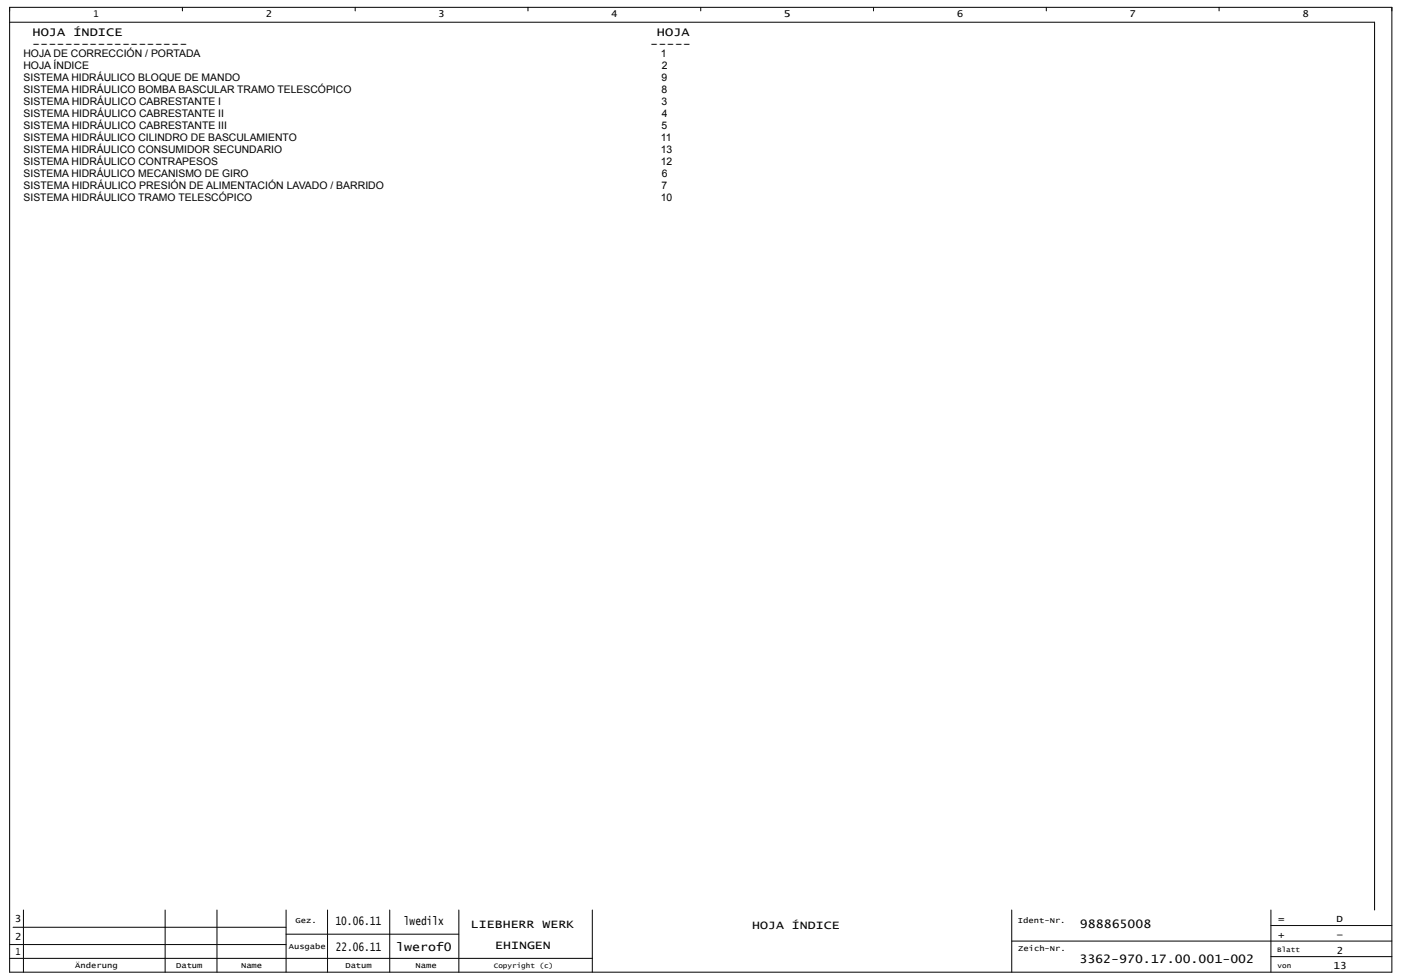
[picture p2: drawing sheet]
<svg xmlns="http://www.w3.org/2000/svg" width="582mm" height="406mm" viewBox="0 0 582 406" stroke-linecap="round" stroke-linejoin="round" font-family="sans-serif">
<defs><g id="words">
<g font-size="5">
<text x="13.5" y="14.9">HOJA ÍNDICE</text>
<text x="272.9" y="14.9">HOJA</text>
<text x="13.3" y="19.9">-------------------</text>
<text x="270.1" y="19.9">-----</text>
</g>
<g font-size="4.9">
<text x="139.4" y="384.4">10.06.11</text>
<text x="167.8" y="384.4">lwedilx</text>
<text x="195.6" y="385.8">LIEBHERR WERK</text>
<text x="312.5" y="386.1">HOJA ÍNDICE</text>
<text x="448.6" y="385.8">988865008</text>
<text x="139.5" y="395.1">22.06.11</text>
<text x="164.6" y="395.1">lwerof0</text>
<text x="205.7" y="394.4">EHINGEN</text>
<text x="448.4" y="400.2">3362-970.17.00.001-002</text>
</g>
<g font-size="4.3">
<text x="9.7" y="23.6">HOJA DE CORRECCIÓN / PORTADA</text>
<text x="274.5" y="23.6">1</text>
<text x="9.7" y="28.6">HOJA ÍNDICE</text>
<text x="274.9" y="28.6">2</text>
<text x="9.8" y="33.6">SISTEMA HIDRÁULICO BLOQUE DE MANDO</text>
<text x="274.8" y="33.6">9</text>
<text x="9.8" y="38.6">SISTEMA HIDRÁULICO BOMBA BASCULAR TRAMO TELESCÓPICO</text>
<text x="274.8" y="38.6">8</text>
<text x="9.8" y="43.6">SISTEMA HIDRÁULICO CABRESTANTE I</text>
<text x="274.8" y="43.6">3</text>
<text x="9.8" y="48.6">SISTEMA HIDRÁULICO CABRESTANTE II</text>
<text x="9.8" y="53.6">SISTEMA HIDRÁULICO CABRESTANTE III</text>
<text x="274.8" y="53.6">5</text>
<text x="274.9" y="48.6">4</text>
<text x="9.8" y="58.6">SISTEMA HIDRÁULICO CILINDRO DE BASCULAMIENTO</text>
<text x="274.5" y="58.6">11</text>
<text x="9.8" y="63.6">SISTEMA HIDRÁULICO CONSUMIDOR SECUNDARIO</text>
<text x="274.5" y="63.6">13</text>
<text x="9.8" y="68.6">SISTEMA HIDRÁULICO CONTRAPESOS</text>
<text x="274.5" y="68.6">12</text>
<text x="9.8" y="73.6">SISTEMA HIDRÁULICO MECANISMO DE GIRO</text>
<text x="274.9" y="73.6">6</text>
<text x="9.8" y="78.6">SISTEMA HIDRÁULICO PRESIÓN DE ALIMENTACIÓN LAVADO / BARRIDO</text>
<text x="9.8" y="83.6">SISTEMA HIDRÁULICO TRAMO TELESCÓPICO</text>
<text x="274.5" y="83.6">10</text>
<text x="274.8" y="78.6">7</text>
</g>
<g font-size="4.1">
<text x="6.2" y="383.3">3</text>
<text x="530.9" y="383.3">=</text>
<text x="555.3" y="383.3">D</text>
<text x="530.9" y="389.8">+</text>
<text x="555" y="389.8">-</text>
<text x="6.3" y="390.5">2</text>
<text x="6.4" y="397">1</text>
<text x="555.4" y="396.3">2</text>
<text x="554" y="402.7">13</text>
</g>
<g font-size="3.9">
<text x="38.8" y="7.1">1</text>
<text x="110.4" y="7.1">2</text>
<text x="182.1" y="7.1">3</text>
<text x="253.9" y="7.1">4</text>
<text x="325.4" y="7.1">5</text>
<text x="397.5" y="7.1">6</text>
<text x="469.2" y="7.1">7</text>
<text x="541" y="7.1">8</text>
</g>
<g font-size="3.2">
<text x="122.7" y="383.7">Gez.</text>
<text x="422.9" y="383.7">Ident-Nr.</text>
<text x="120" y="394.5">Ausgabe</text>
<text x="423" y="395.2">Zeich-Nr.</text>
<text x="31.3" y="402.4">Änderung</text>
<text x="73.1" y="402.4">Datum</text>
<text x="100.1" y="402.4">Name</text>
<text x="143.5" y="402.4">Datum</text>
<text x="172.6" y="402.4">Name</text>
</g>
<g font-size="2.9">
<text x="530.5" y="395.8">Blatt</text>
<text x="205.1" y="402.3">Copyright (c)</text>
<text x="530.7" y="402.3">von</text>
</g>
</g></defs>
<g fill="none" stroke="#000" stroke-width=".42">
<path d="M4 3h574.2v401h-574.2zM4 9.2h567v369M75.8 3v1.5M147.6 3v1.5M219.3 3v1.5M291.1 3v1.5M362.9 3v1.5M434.6 3v1.5M506.4 3v1.5M9.7 378.2v25.8M68.6 378.2v25.8M90.1 378.2v25.8"/>
<path d="M118.8 378.2v25.8M136.1 378.2v25.8M161.9 378.2v25.8M190.6 378.2v25.8M246.1 378.2v25.8M420.3 378.2v25.8M528 378.2v25.8M4 398.3h242.1M4 392.5h114.8M5.4 385.3h113.4M118.8 388.2h71.8M420.3 391.1h157.9"/>
<path d="M528 397.5h50.2M528 384.6h50.2"/>
</g>
<use href="#words"/>
</svg>
